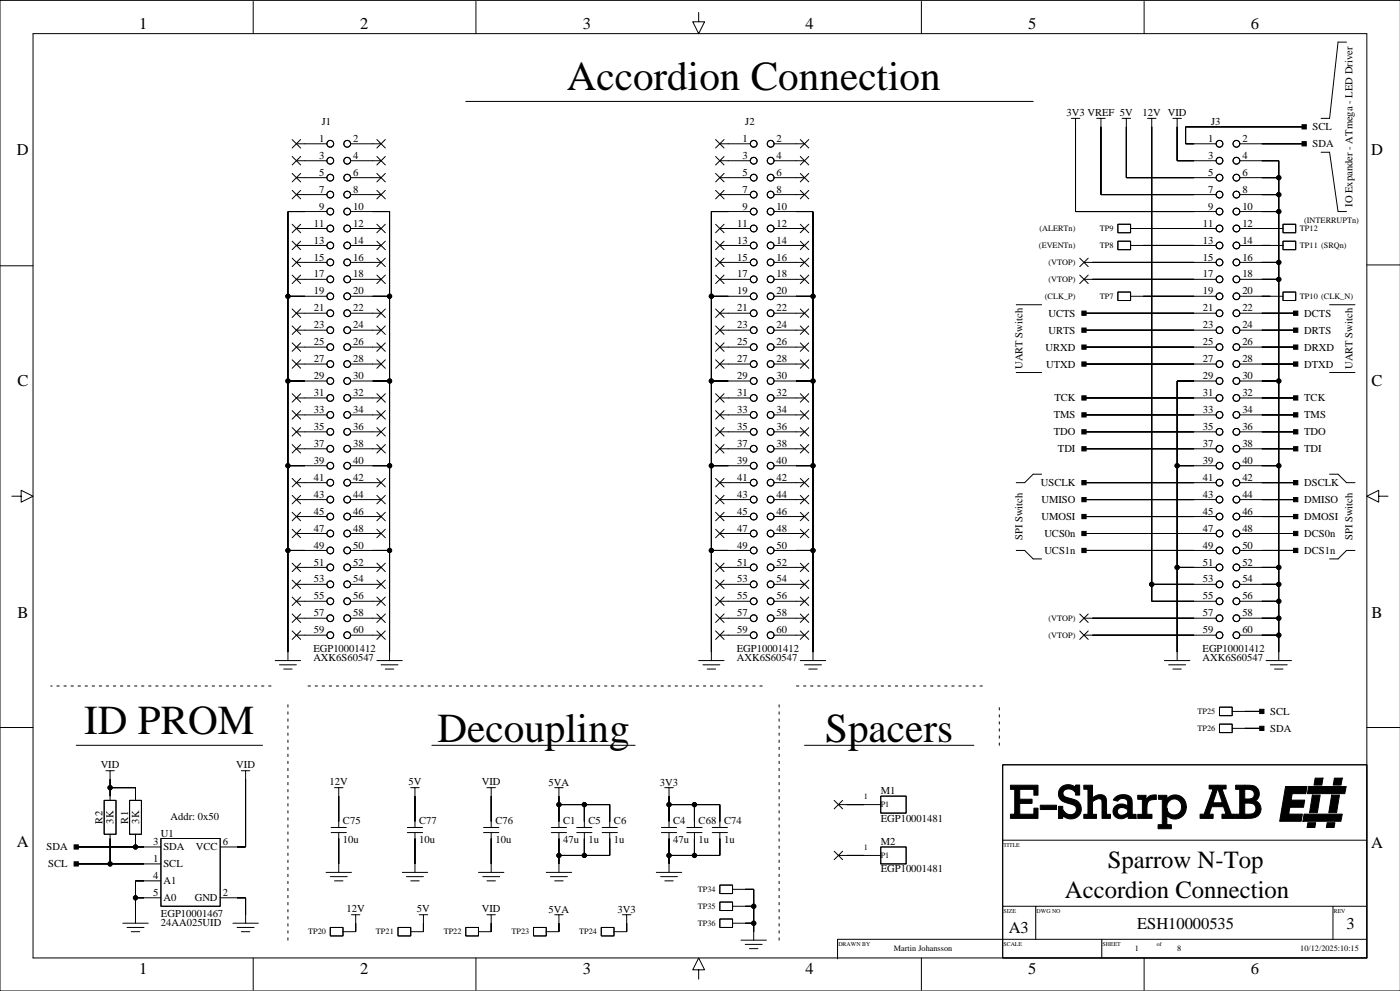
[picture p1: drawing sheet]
<svg xmlns="http://www.w3.org/2000/svg" width="420mm" height="297mm" viewBox="0 0 420 297" stroke-linecap="round" stroke-linejoin="round" font-family="sans-serif">
<defs><g id="words">
<g font-size="12.3">
<text x="169.9" y="26.9">Accordion Connection</text>
<text x="25.2" y="219.9">ID PROM</text>
<text x="131.2" y="222.4">Decoupling</text>
<text x="247.4" y="222.4">Spacers</text>
</g>
<g font-size="7.4">
<text x="332.2" y="260.2">Sparrow N-Top</text>
<text x="319.3" y="269">Accordion Connection</text>
</g>
<g font-size="4.9">
<text x="41.7" y="8.7">1</text>
<text x="108" y="8.7">2</text>
<text x="174.7" y="8.7">3</text>
<text x="241.5" y="8.7">4</text>
<text x="308.3" y="8.7">5</text>
<text x="375.1" y="8.7">6</text>
<text x="5.1" y="46.5">D</text>
<text x="411.1" y="46.5">D</text>
<text x="5.2" y="115.8">C</text>
<text x="411.3" y="115.8">C</text>
<text x="5.2" y="185.2">B</text>
<text x="411.3" y="185.2">B</text>
<text x="5.1" y="254">A</text>
<text x="411.1" y="254.2">A</text>
<text x="302.5" y="279.6">A3</text>
<text x="341" y="278.4">ESH10000535</text>
<text x="403.8" y="278.4">3</text>
<text x="41.7" y="291.8">1</text>
<text x="108" y="291.8">2</text>
<text x="174.7" y="291.8">3</text>
<text x="241.5" y="291.8">4</text>
<text x="308.3" y="291.8">5</text>
<text x="375.1" y="291.8">6</text>
</g>
<g font-size="3.2">
<text x="319.8" y="34.7">3V3 VREF 5V</text>
<text x="342.6" y="34.7">12V VID</text>
<text x="96.5" y="37.5">J1</text>
<text x="223.5" y="37.5">J2</text>
<text x="363.1" y="37.5">J3</text>
<text x="393.6" y="39.1">SCL</text>
<text x="95.7" y="47.6">3</text>
<text x="95.7" y="42.5">1</text>
<text x="105.9" y="42.5">2</text>
<text x="105.9" y="47.6">4</text>
<text x="222.6" y="47.6">3</text>
<text x="222.6" y="42.5">1</text>
<text x="232.9" y="47.6">4</text>
<text x="232.9" y="42.5">2</text>
<text x="362.3" y="42.5">1</text>
<text x="362.3" y="47.6">3</text>
<text x="372.5" y="47.6">4</text>
<text x="372.5" y="42.5">2</text>
<text x="393.6" y="44.1">SDA</text>
<text x="95.7" y="52.7">5</text>
<text x="105.9" y="52.7">6</text>
<text x="222.6" y="52.7">5</text>
<text x="232.9" y="52.7">6</text>
<text x="362.3" y="52.7">5</text>
<text x="372.5" y="52.7">6</text>
<text x="95.7" y="57.8">7</text>
<text x="105.9" y="57.8">8</text>
<text x="222.6" y="57.8">7</text>
<text x="232.9" y="57.8">8</text>
<text x="362.3" y="57.8">7</text>
<text x="372.5" y="57.8">8</text>
<text x="95.7" y="62.8">9</text>
<text x="105.9" y="62.8">10</text>
<text x="222.6" y="62.8">9</text>
<text x="232.9" y="62.8">10</text>
<text x="362.3" y="62.8">9</text>
<text x="372.5" y="62.8">10</text>
<text x="405.6" y="62" transform="rotate(-90 405.6 62)">IO Expander - ATmega - LED Driver</text>
<text x="94.1" y="67.9">11</text>
<text x="105.9" y="67.9">12</text>
<text x="221.1" y="67.9">11</text>
<text x="232.9" y="67.9">12</text>
<text x="360.7" y="67.9">11</text>
<text x="372.5" y="67.9">12</text>
<text x="94.1" y="73">13</text>
<text x="105.9" y="73">14</text>
<text x="221.1" y="73">13</text>
<text x="232.9" y="73">14</text>
<text x="360.7" y="73">13</text>
<text x="372.5" y="73">14</text>
<text x="94.1" y="83.2">17</text>
<text x="94.1" y="78.1">15</text>
<text x="105.9" y="78.1">16</text>
<text x="105.9" y="83.2">18</text>
<text x="221.1" y="83.2">17</text>
<text x="221.1" y="78.1">15</text>
<text x="232.9" y="83.2">18</text>
<text x="232.9" y="78.1">16</text>
<text x="360.7" y="83.2">17</text>
<text x="360.7" y="78.1">15</text>
<text x="372.5" y="78.1">16</text>
<text x="372.5" y="83.2">18</text>
<text x="94.1" y="88.2">19</text>
<text x="105.9" y="88.2">20</text>
<text x="221.1" y="88.2">19</text>
<text x="232.9" y="88.2">20</text>
<text x="360.7" y="88.2">19</text>
<text x="372.5" y="88.2">20</text>
<text x="94.1" y="93.3">21</text>
<text x="105.9" y="93.3">22</text>
<text x="221.1" y="93.3">21</text>
<text x="232.9" y="93.3">22</text>
<text x="314.4" y="94.9">UCTS</text>
<text x="360.7" y="93.3">21</text>
<text x="372.5" y="93.3">22</text>
<text x="391.1" y="94.9">DCTS</text>
<text x="94.1" y="98.4">23</text>
<text x="105.9" y="98.4">24</text>
<text x="221.1" y="98.4">23</text>
<text x="232.9" y="98.4">24</text>
<text x="314.4" y="100">URTS</text>
<text x="360.7" y="98.4">23</text>
<text x="372.5" y="98.4">24</text>
<text x="391.1" y="100">DRTS</text>
<text x="94.1" y="103.5">25</text>
<text x="105.9" y="103.5">26</text>
<text x="221.1" y="103.5">25</text>
<text x="232.9" y="103.5">26</text>
<text x="313.5" y="105.1">URXD</text>
<text x="360.7" y="103.5">25</text>
<text x="372.5" y="103.5">26</text>
<text x="391.1" y="105.1">DRXD</text>
<text x="94.1" y="113.6">29</text>
<text x="94.1" y="108.6">27</text>
<text x="105.9" y="113.6">30</text>
<text x="105.9" y="108.6">28</text>
<text x="221.1" y="113.6">29</text>
<text x="221.1" y="108.6">27</text>
<text x="232.9" y="113.6">30</text>
<text x="232.9" y="108.6">28</text>
<text x="306.6" y="110.6" transform="rotate(-90 306.6 110.6)">UART Switch</text>
<text x="313.7" y="110.2">UTXD</text>
<text x="360.7" y="108.6">27</text>
<text x="360.7" y="113.6">29</text>
<text x="372.5" y="108.6">28</text>
<text x="372.5" y="113.6">30</text>
<text x="391.1" y="110.2">DTXD</text>
<text x="405.6" y="110.6" transform="rotate(-90 405.6 110.6)">UART Switch</text>
<text x="94.1" y="118.7">31</text>
<text x="105.9" y="118.7">32</text>
<text x="221.1" y="118.7">31</text>
<text x="232.9" y="118.7">32</text>
<text x="360.7" y="118.7">31</text>
<text x="372.5" y="118.7">32</text>
<text x="94.1" y="123.8">33</text>
<text x="105.9" y="123.8">34</text>
<text x="221.1" y="123.8">33</text>
<text x="232.9" y="123.8">34</text>
<text x="316" y="125.4">TMS</text>
<text x="316.2" y="120.3">TCK</text>
<text x="360.7" y="123.8">33</text>
<text x="372.5" y="123.8">34</text>
<text x="391.1" y="120.3">TCK</text>
<text x="391.1" y="125.4">TMS</text>
<text x="94.1" y="128.9">35</text>
<text x="105.9" y="128.9">36</text>
<text x="221.1" y="128.9">35</text>
<text x="232.9" y="128.9">36</text>
<text x="316" y="130.5">TDO</text>
<text x="360.7" y="128.9">35</text>
<text x="372.5" y="128.9">36</text>
<text x="391.1" y="130.5">TDO</text>
<text x="94.1" y="134">37</text>
<text x="105.9" y="134">38</text>
<text x="221.1" y="134">37</text>
<text x="232.9" y="134">38</text>
<text x="317.2" y="135.6">TDI</text>
<text x="360.7" y="134">37</text>
<text x="372.5" y="134">38</text>
<text x="391.1" y="135.6">TDI</text>
<text x="94.1" y="139">39</text>
<text x="105.9" y="139">40</text>
<text x="221.1" y="139">39</text>
<text x="232.9" y="139">40</text>
<text x="360.7" y="139">39</text>
<text x="372.5" y="139">40</text>
<text x="94.1" y="149.2">43</text>
<text x="94.1" y="144.1">41</text>
<text x="105.9" y="144.1">42</text>
<text x="105.9" y="149.2">44</text>
<text x="221.1" y="144.1">41</text>
<text x="221.1" y="149.2">43</text>
<text x="232.9" y="144.1">42</text>
<text x="232.9" y="149.2">44</text>
<text x="312.1" y="145.7">USCLK</text>
<text x="360.7" y="149.2">43</text>
<text x="360.7" y="144.1">41</text>
<text x="372.5" y="149.2">44</text>
<text x="372.5" y="144.1">42</text>
<text x="391.1" y="145.7">DSCLK</text>
<text x="94.1" y="154.3">45</text>
<text x="105.9" y="154.3">46</text>
<text x="221.1" y="154.3">45</text>
<text x="232.9" y="154.3">46</text>
<text x="312.3" y="150.8">UMISO</text>
<text x="312.3" y="155.9">UMOSI</text>
<text x="360.7" y="154.3">45</text>
<text x="372.5" y="154.3">46</text>
<text x="391.1" y="150.8">DMISO</text>
<text x="391.1" y="155.9">DMOSI</text>
<text x="94.1" y="159.3">47</text>
<text x="105.9" y="159.3">48</text>
<text x="221.1" y="159.3">47</text>
<text x="232.9" y="159.3">48</text>
<text x="306.6" y="161.9" transform="rotate(-90 306.6 161.9)">SPI Switch</text>
<text x="313.2" y="161">UCS0n</text>
<text x="360.7" y="159.3">47</text>
<text x="372.5" y="159.3">48</text>
<text x="391.1" y="161">DCS0n</text>
<text x="405.6" y="161.9" transform="rotate(-90 405.6 161.9)">SPI Switch</text>
<text x="94.1" y="164.4">49</text>
<text x="105.9" y="164.4">50</text>
<text x="221.1" y="164.4">49</text>
<text x="232.9" y="164.4">50</text>
<text x="313.2" y="166">UCS1n</text>
<text x="360.7" y="164.4">49</text>
<text x="372.5" y="164.4">50</text>
<text x="391.1" y="166">DCS1n</text>
<text x="94.1" y="169.5">51</text>
<text x="105.9" y="169.5">52</text>
<text x="221.1" y="169.5">51</text>
<text x="232.9" y="169.5">52</text>
<text x="360.7" y="169.5">51</text>
<text x="372.5" y="169.5">52</text>
<text x="94.1" y="174.6">53</text>
<text x="94.1" y="179.7">55</text>
<text x="105.9" y="179.7">56</text>
<text x="105.9" y="174.6">54</text>
<text x="221.1" y="179.7">55</text>
<text x="221.1" y="174.6">53</text>
<text x="232.9" y="174.6">54</text>
<text x="232.9" y="179.7">56</text>
<text x="360.7" y="179.7">55</text>
<text x="360.7" y="174.6">53</text>
<text x="372.5" y="174.6">54</text>
<text x="372.5" y="179.7">56</text>
<text x="94.1" y="184.7">57</text>
<text x="105.9" y="184.7">58</text>
<text x="221.1" y="184.7">57</text>
<text x="232.9" y="184.7">58</text>
<text x="360.7" y="184.7">57</text>
<text x="372.5" y="184.7">58</text>
<text x="94.1" y="189.8">59</text>
<text x="105.9" y="189.8">60</text>
<text x="221.1" y="189.8">59</text>
<text x="232.9" y="189.8">60</text>
<text x="360.7" y="189.8">59</text>
<text x="372.5" y="189.8">60</text>
<text x="94" y="195.5">EGP10001412</text>
<text x="220.9" y="195.5">EGP10001412</text>
<text x="360.6" y="195.5">EGP10001412</text>
<text x="94" y="198">AXK6S60547</text>
<text x="220.9" y="198">AXK6S60547</text>
<text x="360.6" y="198">AXK6S60547</text>
<text x="380.9" y="214.3">SCL</text>
<text x="380.9" y="219.4">SDA</text>
<text x="30.2" y="230.2">VID</text>
<text x="70.8" y="230.2">VID</text>
<text x="98.8" y="235.3">12V</text>
<text x="122.5" y="235.3">5V</text>
<text x="144.5" y="235.3">VID</text>
<text x="164.5" y="235.5">5VA</text>
<text x="197.9" y="235.5">3V3</text>
<text x="264.1" y="238.1">M1</text>
<text x="51.1" y="245.7">Addr: 0x50</text>
<text x="30.8" y="246.8" transform="rotate(-90 30.8 246.8)">R2</text>
<text x="34.1" y="246.9" transform="rotate(-90 34.1 246.9)">3K</text>
<text x="38.4" y="246.8" transform="rotate(-90 38.4 246.8)">R1</text>
<text x="41.7" y="246.9" transform="rotate(-90 41.7 246.9)">3K</text>
<text x="48.2" y="250.8">U1</text>
<text x="102.8" y="247">C75</text>
<text x="125.7" y="247">C77</text>
<text x="148.6" y="247">C76</text>
<text x="168.9" y="247">C1</text>
<text x="176.5" y="247">C5</text>
<text x="184.1" y="247">C6</text>
<text x="201.9" y="247">C4</text>
<text x="209.5" y="247">C68</text>
<text x="217.1" y="247">C74</text>
<text x="264.1" y="246.3">EGP10001481</text>
<text x="14" y="254.9">SDA</text>
<text x="45.9" y="253.3">3</text>
<text x="49" y="254.9">SDA</text>
<text x="58.7" y="254.9">VCC</text>
<text x="66.8" y="253.3">6</text>
<text x="102.8" y="252.6">10u</text>
<text x="125.7" y="252.6">10u</text>
<text x="148.6" y="252.6">10u</text>
<text x="168.9" y="252.6">47u</text>
<text x="176.5" y="252.6">1u</text>
<text x="184.1" y="252.6">1u</text>
<text x="201.9" y="252.6">47u</text>
<text x="209.5" y="252.6">1u</text>
<text x="217.1" y="252.6">1u</text>
<text x="264.1" y="253.3">M2</text>
<text x="14.5" y="260">SCL</text>
<text x="45.9" y="263.5">4</text>
<text x="45.9" y="258.4">1</text>
<text x="49" y="260">SCL</text>
<text x="264.1" y="261.5">EGP10001481</text>
<text x="45.9" y="268.5">5</text>
<text x="49" y="265.1">A1</text>
<text x="66.8" y="268.5">2</text>
<text x="48.2" y="274.9">EGP10001467</text>
<text x="49" y="270.2">A0</text>
<text x="58.4" y="270.2">GND</text>
<text x="103.9" y="273.4">12V</text>
<text x="125" y="273.4">5V</text>
<text x="144.5" y="273.4">VID</text>
<text x="164.5" y="273.6">5VA</text>
<text x="185.2" y="273.6">3V3</text>
<text x="48.2" y="277.4">24AA025UID</text>
</g>
<g font-size="2.5">
<text x="311.7" y="69.3">(ALERTn)</text>
<text x="329.8" y="69.3">TP9</text>
<text x="389.8" y="69.3">TP12</text>
<text x="391.1" y="66.8">(INTERRUPTn)</text>
<text x="311.5" y="74.4">(EVENTn)</text>
<text x="329.8" y="74.4">TP8</text>
<text x="389.8" y="74.4">TP11 (SRQn)</text>
<text x="314.4" y="79.5">(VTOP)</text>
<text x="313.3" y="89.6">(CLK_P)</text>
<text x="314.4" y="84.5">(VTOP)</text>
<text x="329.8" y="89.6">TP7</text>
<text x="389.8" y="89.6">TP10 (CLK_N)</text>
<text x="314.4" y="186.1">(VTOP)</text>
<text x="314.4" y="191.2">(VTOP)</text>
<text x="359.1" y="214.1">TP25</text>
<text x="359.1" y="219.1">TP26</text>
<text x="259" y="239.4">1</text>
<text x="264.1" y="242">P1</text>
<text x="259" y="254.7">1</text>
<text x="264.1" y="257.2">P1</text>
<text x="209.2" y="267.4">TP34</text>
<text x="209.2" y="272.5">TP35</text>
<text x="92.4" y="280.1">TP20</text>
<text x="112.7" y="280.1">TP21</text>
<text x="133" y="280.1">TP22</text>
<text x="153.4" y="280.1">TP23</text>
<text x="173.7" y="280.1">TP24</text>
<text x="209.2" y="277.5">TP36</text>
<text x="268.1" y="285.2">Martin Johansson</text>
<text x="340.3" y="285.2">1</text>
<text x="353" y="285.2">8</text>
<text x="389.9" y="285.2">10/12/2025:10:15</text>
</g>
<g font-size="1.8">
<text x="300.9" y="253.8">TITLE</text>
<text x="300.9" y="273.6">SIZE</text>
<text x="310.8" y="273.6">DWG NO</text>
<text x="400" y="273.6">REV</text>
<text x="251.4" y="283.5">DRAWN BY</text>
<text x="300.9" y="283.5">SCALE</text>
<text x="330.6" y="283.5">SHEET</text>
<text x="346.9" y="283.7">of</text>
</g>
</g></defs>
<g fill="none" stroke="#000" stroke-width=".3">
<path d="M9.9 10.1h400v277h-400zM75.9 .4v9.7M142.7 .4v9.7M209.5 3.7v2.8h1.8l-1.8 3.6-1.8-3.6h1.8M276.3 .4v9.7M343.1 .4v9.7M403.8 12.6h-2.6l-2.5 22.9h-2.6M419.9 .1h-419.9v296.9h419.9M139.7 30.4h170.1M321.2 35.5h1.3v27.9h42.2M322.5 38h.1M322.5 35.5h1.3"/>
<path d="M328.9 35.5h1.2v22.8h34.6M330.1 38h.1M330.1 35.5h1.3M336.5 35.5h1.2v17.8h27M337.7 38h.1M337.7 35.5h1.3M344.1 35.5h1.3v144.7h19.3M345.4 38h.1M345.4 35.5h1.2M351.7 35.5h1.3v12.7h11.7M353 38h.1M353 35.5h1.2"/>
<path d="M391.1 38h-35.6v5.1h9.2M87.6 52l2.5 2.5M87.6 57.1l2.5 2.5M87.6 41.8l2.5 2.6M87.6 46.9l2.5 2.5M88.9 43.1h9.1M88.9 48.2h9.1M88.9 53.3h9.1M88.9 58.3h9.1M90.1 52l-2.5 2.5M90.1 57.1l-2.5 2.5M90.1 41.8l-2.5 2.6"/>
<path d="M90.1 46.9l-2.5 2.5M91.4 53.3h.1M91.4 58.3h.1M91.4 43.1h.1M91.4 48.2h.1M105.1 43.1h9.2M105.1 48.2h9.2M105.1 53.3h9.2M105.1 58.3h9.2M111.7 43.1h.1M111.7 48.2h.1M111.7 53.3h.1"/>
<path d="M111.7 58.3h.1M113 41.8l2.5 2.6M113 46.9l2.5 2.5M113 52l2.5 2.5M113 57.1l2.5 2.5M115.5 41.8l-2.5 2.6M115.5 46.9l-2.5 2.5M115.5 52l-2.5 2.5M115.5 57.1l-2.5 2.5M214.6 46.9l2.5 2.5M214.6 52l2.5 2.5M214.6 57.1l2.5 2.5"/>
<path d="M214.6 41.8l2.5 2.6M215.9 43.1h9.1M215.9 48.2h9.1M215.9 53.3h9.1M215.9 58.3h9.1M217.1 46.9l-2.5 2.5M217.1 52l-2.5 2.5M217.1 57.1l-2.5 2.5M217.1 41.8l-2.5 2.6M218.4 48.2h.1M218.4 58.3h.1M218.4 53.3h.1"/>
<path d="M218.4 43.1h.1M232.1 43.1h9.1M232.1 48.2h9.1M232.1 53.3h9.1M232.1 58.3h9.1M238.7 53.3h.1M238.7 43.1h.1M238.7 48.2h.1M238.7 58.3h.1M240 41.8l2.5 2.6M240 46.9l2.5 2.5M240 52l2.5 2.5"/>
<path d="M240 57.1l2.5 2.5M242.5 57.1l-2.5 2.5M242.5 41.8l-2.5 2.6M242.5 46.9l-2.5 2.5M242.5 52l-2.5 2.5M371.8 43.1h19.3M371.8 48.2h11.7v149.8M371.8 53.3h11.7M371.8 58.3h11.7M396.1 45.6h2.6l2.5 17.8h2.6M0 79.7h9.9M87.6 67.2l2.5 2.6"/>
<path d="M87.6 72.3l2.5 2.5M87.6 77.4l2.5 2.5M88.9 68.5h9.1M88.9 73.6h9.1M88.9 78.6h9.1M90.1 67.2l-2.5 2.6M90.1 72.3l-2.5 2.5M90.1 77.4l-2.5 2.5M91.4 68.5h.1M91.4 73.6h.1M91.4 78.6h.1M98 63.4h-11.7v134.6"/>
<path d="M105.1 63.4h11.7v134.6M105.1 68.5h9.2M105.1 73.6h9.2M105.1 78.6h9.2M111.7 68.5h.1M111.7 73.6h.1M111.7 78.6h.1M113 67.2l2.5 2.6M113 72.3l2.5 2.5M113 77.4l2.5 2.5M115.5 67.2l-2.5 2.6M115.5 72.3l-2.5 2.5"/>
<path d="M115.5 77.4l-2.5 2.5M214.6 67.2l2.5 2.6M214.6 72.3l2.5 2.5M214.6 77.4l2.5 2.5M215.9 68.5h9.1M215.9 73.6h9.1M215.9 78.6h9.1M217.1 67.2l-2.5 2.6M217.1 72.3l-2.5 2.5M217.1 77.4l-2.5 2.5M218.4 78.6h.1M218.4 73.6h.1"/>
<path d="M218.4 68.5h.1M225 63.4h-11.7v134.6M232.1 63.4h11.7v134.6M232.1 68.5h9.1M232.1 73.6h9.1M232.1 78.6h9.1M238.7 68.5h.1M238.7 73.6h.1M238.7 78.6h.1M240 67.2l2.5 2.6M240 72.3l2.5 2.5M240 77.4l2.5 2.5"/>
<path d="M242.5 67.2l-2.5 2.6M242.5 72.3l-2.5 2.5M242.5 77.4l-2.5 2.5M323.8 77.4l2.5 2.5M325 78.6h39.7M326.3 77.4l-2.5 2.5M335.2 72.3h3.8v2.5h-3.8zM335.2 67.2h3.8v2.6h-3.8zM339 68.5h25.7M339 73.6h25.7M371.8 63.4h11.7M371.8 68.5h12.9"/>
<path d="M371.8 73.6h12.9M371.8 78.6h11.7M384.7 72.3h3.8v2.5h-3.8zM384.7 67.2h3.8v2.6h-3.8zM409.9 79.4h9.9M86.3 88.8h11.7M87.6 82.5l2.5 2.5M87.6 92.6l2.5 2.6M87.6 97.7l2.5 2.5M88.9 83.7h9.1M88.9 93.9h9.1M88.9 99h9.1"/>
<path d="M90.1 82.5l-2.5 2.5M90.1 92.6l-2.5 2.6M90.1 97.7l-2.5 2.5M91.4 83.7h.1M91.4 93.9h.1M91.4 99h.1M105.1 83.7h9.2M105.1 88.8h11.7M105.1 93.9h9.2M105.1 99h9.2M111.7 83.7h.1M111.7 93.9h.1"/>
<path d="M111.7 99h.1M113 82.5l2.5 2.5M113 92.6l2.5 2.6M113 97.7l2.5 2.5M115.5 97.7l-2.5 2.5M115.5 82.5l-2.5 2.5M115.5 92.6l-2.5 2.6M213.3 88.8h11.7M214.6 92.6l2.5 2.6M214.6 97.7l2.5 2.5M214.6 82.5l2.5 2.5M215.9 83.7h9.1"/>
<path d="M215.9 93.9h9.1M215.9 99h9.1M217.1 92.6l-2.5 2.6M217.1 97.7l-2.5 2.5M217.1 82.5l-2.5 2.5M218.4 83.7h.1M218.4 93.9h.1M218.4 99h.1M232.1 83.7h9.1M232.1 88.8h11.7M232.1 93.9h9.1M232.1 99h9.1"/>
<path d="M238.7 93.9h.1M238.7 99h.1M238.7 83.7h.1M240 92.6l2.5 2.6M240 97.7l2.5 2.5M240 82.5l2.5 2.5M242.5 92.6l-2.5 2.6M242.5 97.7l-2.5 2.5M242.5 82.5l-2.5 2.5M304.7 91.3h7.6M323.8 82.5l2.5 2.5M325 83.7h39.7"/>
<path d="M325 93.9h39.7M325 99h39.7M326.3 82.5l-2.5 2.5M335.2 87.5h3.8v2.6h-3.8zM339 88.8h25.7M371.8 83.7h11.7M371.8 88.8h12.9M371.8 93.9h16.7M371.8 99h16.7M384.7 87.5h3.8v2.6h-3.8zM398.7 91.3h7.6M86.3 114.2h11.7"/>
<path d="M87.6 102.8l2.5 2.5M87.6 107.9l2.5 2.5M87.6 118l2.5 2.5M88.9 104h9.1M88.9 109.1h9.1M88.9 119.3h9.1M90.1 102.8l-2.5 2.5M90.1 107.9l-2.5 2.5M90.1 118l-2.5 2.5M91.4 104h.1M91.4 109.1h.1M91.4 119.3h.1"/>
<path d="M105.1 104h9.2M105.1 109.1h9.2M105.1 114.2h11.7M105.1 119.3h9.2M111.7 104h.1M111.7 109.1h.1M111.7 119.3h.1M113 102.8l2.5 2.5M113 107.9l2.5 2.5M113 118l2.5 2.5M115.5 102.8l-2.5 2.5M115.5 118l-2.5 2.5"/>
<path d="M115.5 107.9l-2.5 2.5M213.3 114.2h11.7M214.6 118l2.5 2.5M214.6 107.9l2.5 2.5M214.6 102.8l2.5 2.5M215.9 104h9.1M215.9 109.1h9.1M215.9 119.3h9.1M217.1 118l-2.5 2.5M217.1 107.9l-2.5 2.5M217.1 102.8l-2.5 2.5M218.4 104h.1"/>
<path d="M218.4 109.1h.1M218.4 119.3h.1M232.1 104h9.1M232.1 109.1h9.1M232.1 114.2h11.7M232.1 119.3h9.1M238.7 104h.1M238.7 109.1h.1M238.7 119.3h.1M240 118l2.5 2.5M240 107.9l2.5 2.5M240 102.8l2.5 2.5"/>
<path d="M242.5 118l-2.5 2.5M242.5 107.9l-2.5 2.5M242.5 102.8l-2.5 2.5M304.7 111.7h7.6M325 104h39.7M325 109.1h39.7M325 119.3h39.7M364.7 114.2h-11.7v83.8M371.8 104h16.7M371.8 109.1h16.7M371.8 114.2h11.7M371.8 119.3h16.7"/>
<path d="M398.7 111.7h7.6M86.3 139.6h11.7M87.6 123.1l2.5 2.5M87.6 128.2l2.5 2.5M87.6 133.2l2.5 2.6M88.9 124.4h9.1M88.9 129.4h9.1M88.9 134.5h9.1M90.1 123.1l-2.5 2.5M90.1 128.2l-2.5 2.5M90.1 133.2l-2.5 2.6M91.4 124.4h.1"/>
<path d="M91.4 129.4h.1M91.4 134.5h.1M105.1 124.4h9.2M105.1 129.4h9.2M105.1 134.5h9.2M105.1 139.6h11.7M111.7 124.4h.1M111.7 129.4h.1M111.7 134.5h.1M113 123.1l2.5 2.5M113 128.2l2.5 2.5M113 133.2l2.5 2.6"/>
<path d="M115.5 123.1l-2.5 2.5M115.5 128.2l-2.5 2.5M115.5 133.2l-2.5 2.6M213.3 139.6h11.7M214.6 133.2l2.5 2.6M214.6 128.2l2.5 2.5M214.6 123.1l2.5 2.5M215.9 124.4h9.1M215.9 129.4h9.1M215.9 134.5h9.1M217.1 133.2l-2.5 2.6M217.1 128.2l-2.5 2.5"/>
<path d="M217.1 123.1l-2.5 2.5M218.4 124.4h.1M218.4 129.4h.1M218.4 134.5h.1M232.1 124.4h9.1M232.1 129.4h9.1M232.1 134.5h9.1M232.1 139.6h11.7M238.7 124.4h.1M238.7 129.4h.1M238.7 134.5h.1M240 123.1l2.5 2.5"/>
<path d="M240 133.2l2.5 2.6M240 128.2l2.5 2.5M242.5 123.1l-2.5 2.5M242.5 128.2l-2.5 2.5M242.5 133.2l-2.5 2.6M325 124.4h39.7M325 129.4h39.7M325 134.5h39.7M353 139.6h11.7M371.8 124.4h16.7M371.8 129.4h16.7M371.8 134.5h16.7"/>
<path d="M371.8 139.6h11.7M3.6 148.7h2.7v-1.7l3.6 1.7-3.6 1.8v-1.8M87.6 143.4l2.5 2.5M87.6 148.5l2.5 2.5M87.6 153.6l2.5 2.5M87.6 158.6l2.5 2.6M88.9 144.7h9.1M88.9 149.8h9.1M88.9 154.8h9.1M88.9 159.9h9.1M90.1 143.4l-2.5 2.5M90.1 148.5l-2.5 2.5"/>
<path d="M90.1 153.6l-2.5 2.5M90.1 158.6l-2.5 2.6M91.4 144.7h.1M91.4 149.8h.1M91.4 154.8h.1M91.4 159.9h.1M105.1 144.7h9.2M105.1 149.8h9.2M105.1 154.8h9.2M105.1 159.9h9.2M111.7 144.7h.1M111.7 149.8h.1"/>
<path d="M111.7 159.9h.1M111.7 154.8h.1M113 143.4l2.5 2.5M113 148.5l2.5 2.5M113 158.6l2.5 2.6M113 153.6l2.5 2.5M115.5 148.5l-2.5 2.5M115.5 153.6l-2.5 2.5M115.5 158.6l-2.5 2.6M115.5 143.4l-2.5 2.5M214.6 148.5l2.5 2.5M214.6 158.6l2.5 2.6"/>
<path d="M214.6 153.6l2.5 2.5M214.6 143.4l2.5 2.5M215.9 144.7h9.1M215.9 149.8h9.1M215.9 154.8h9.1M215.9 159.9h9.1M217.1 143.4l-2.5 2.5M217.1 148.5l-2.5 2.5M217.1 158.6l-2.5 2.6M217.1 153.6l-2.5 2.5M218.4 144.7h.1M218.4 149.8h.1"/>
<path d="M218.4 154.8h.1M218.4 159.9h.1M232.1 144.7h9.1M232.1 149.8h9.1M232.1 154.8h9.1M232.1 159.9h9.1M238.7 144.7h.1M238.7 149.8h.1M238.7 154.8h.1M238.7 159.9h.1M240 148.5l2.5 2.5M240 143.4l2.5 2.5"/>
<path d="M240 153.6l2.5 2.5M240 158.6l2.5 2.6M242.5 148.5l-2.5 2.5M242.5 153.6l-2.5 2.5M242.5 143.4l-2.5 2.5M242.5 158.6l-2.5 2.6M312.3 142.1h-2.5l-2.5 2.6h-2.6M325 144.7h39.7M325 149.8h39.7M325 154.8h39.7M325 159.9h39.7M371.8 144.7h16.7"/>
<path d="M371.8 149.8h16.7M371.8 154.8h16.7M371.8 159.9h16.7M398.7 142.1h2.5l2.6 2.6h2.5M413.4 148.7v-1.7l-3.5 1.7 3.5 1.8v-1.8h2.8M86.3 165h11.7M87.6 173.9l2.5 2.5M87.6 179l2.5 2.5M87.6 168.8l2.5 2.5M88.9 170.1h9.1M88.9 175.1h9.1M90.1 173.9l-2.5 2.5"/>
<path d="M90.1 179l-2.5 2.5M90.1 168.8l-2.5 2.5M91.4 175.1h.1M91.4 170.1h.1M105.1 165h11.7M105.1 170.1h9.2M105.1 175.1h9.2M111.7 170.1h.1M111.7 175.1h.1M113 168.8l2.5 2.5M113 173.9l2.5 2.5M113 179l2.5 2.5"/>
<path d="M115.5 168.8l-2.5 2.5M115.5 173.9l-2.5 2.5M115.5 179l-2.5 2.5M213.3 165h11.7M214.6 179l2.5 2.5M214.6 173.9l2.5 2.5M214.6 168.8l2.5 2.5M215.9 170.1h9.1M215.9 175.1h9.1M217.1 173.9l-2.5 2.5M217.1 179l-2.5 2.5M217.1 168.8l-2.5 2.5"/>
<path d="M218.4 175.1h.1M218.4 170.1h.1M232.1 165h11.7M232.1 170.1h9.1M232.1 175.1h9.1M238.7 170.1h.1M238.7 175.1h.1M240 168.8l2.5 2.5M240 179l2.5 2.5M240 173.9l2.5 2.5M242.5 168.8l-2.5 2.5M242.5 179l-2.5 2.5"/>
<path d="M242.5 173.9l-2.5 2.5M304.7 165h2.6l2.5 2.5h2.5M325 165h39.7M345.4 175.1h19.3M353 170.1h11.7M371.8 165h16.7M371.8 170.1h11.7M371.8 175.1h11.7M406.3 165h-2.5l-2.6 2.5h-2.5M82.5 198h7.6M83.8 199.3h5.1M87.6 184l2.5 2.6"/>
<path d="M87.6 189.1l2.5 2.6M88.9 180.2h9.1M88.9 185.3h9.1M88.9 190.4h9.1M90.1 184l-2.5 2.6M90.1 189.1l-2.5 2.6M91.4 180.2h.1M91.4 185.3h.1M91.4 190.4h.1M105.1 180.2h9.2M105.1 185.3h9.2M105.1 190.4h9.2"/>
<path d="M111.7 190.4h.1M111.7 185.3h.1M111.7 180.2h.1M113 198h7.6M113 189.1l2.5 2.6M113 184l2.5 2.6M114.3 199.3h5.1M115.5 184l-2.5 2.6M115.5 189.1l-2.5 2.6M209.5 198h7.6M210.8 199.3h5.1M214.6 189.1l2.5 2.6"/>
<path d="M214.6 184l2.5 2.6M215.9 180.2h9.1M215.9 185.3h9.1M215.9 190.4h9.1M217.1 189.1l-2.5 2.6M217.1 184l-2.5 2.6M218.4 190.4h.1M218.4 180.2h.1M218.4 185.3h.1M232.1 180.2h9.1M232.1 185.3h9.1M232.1 190.4h9.1"/>
<path d="M238.7 180.2h.1M238.7 185.3h.1M238.7 190.4h.1M240 198h7.6M240 184l2.5 2.6M240 189.1l2.5 2.6M241.2 199.3h5.1M242.5 184l-2.5 2.6M242.5 189.1l-2.5 2.6M323.8 184l2.5 2.6M323.8 189.1l2.5 2.6M325 185.3h39.7"/>
<path d="M325 190.4h39.7M326.3 184l-2.5 2.6M326.3 189.1l-2.5 2.6M349.2 198h7.6M350.4 199.3h5.1M371.8 180.2h11.7M371.8 185.3h11.7M371.8 190.4h11.7M379.6 198h7.7M380.9 199.3h5.1M0 218.1h9.9M85.1 200.5h2.5"/>
<path d="M115.5 200.5h2.6M212 200.5h2.6M242.5 200.5h2.6M351.7 200.5h2.5M365.7 212h3.8v2.5h-3.8zM365.7 217h3.8v2.6h-3.8zM369.5 213.2h8.9M369.5 218.3h8.9M382.2 200.5h2.5M409.9 218.1h9.9M22.9 223.4h55.8M31.2 239.9h3.6v10.2h-3.6z"/>
<path d="M31.7 231h1.3v8.9M33 233.6h.1M33 236.1h7.6v3.8M33 231h1.3M38.9 239.9h3.5v10.2h-3.5zM72.4 231h1.2v22.9h-7.6M73.6 233.6h.1M73.6 231h1.3M100.3 236.1h1.3v11.9M101.6 238.6h.1M101.6 236.1h1.2M123.2 236.1h1.2v11.9"/>
<path d="M124.4 238.6h.1M124.4 236.1h1.3M129.5 223.4h61M146 236.1h1.3v11.9M147.3 238.6h.1M147.3 236.1h1.3M166.3 236.1h1.3v11.9M167.6 238.6h.1M167.6 236.1h1.3M199.3 236.1h1.3v11.9M200.6 238.6h.1M200.6 236.1h1.3"/>
<path d="M241.2 223.4h50.8M250.1 239.9l2.6 2.5M252.7 239.9l-2.6 2.5M264.1 238.6h7.6v5.1h-7.6zM300.7 229.2h109.2v57.9h-109.2zM22.9 258.9h25.3M22.9 253.9h25.3M33 250.1v8.8M40.6 250.1v3.8M48.2 251.3h17.8v20.3h-17.8zM99.3 248h4.6M99.3 249.6h4.6"/>
<path d="M101.6 249.6v11.9M122.1 248h4.6M122.1 249.6h4.6M124.4 249.6v11.9M145 248h4.6M145 249.6h4.6M147.3 249.6v11.9M165.3 248h4.6M165.3 249.6h4.6M167.6 249.6v11.9M167.6 241.2h15.2v6.8M172.9 248h4.6"/>
<path d="M172.9 249.6h4.6M175.2 241.2v6.8M175.2 249.6v6.8M180.6 248h4.5M180.6 249.6h4.5M182.8 249.6v6.8h-15.2M198.3 248h4.6M198.3 249.6h4.6M200.6 241.2h15.3v6.8M200.6 249.6v11.9M205.9 248h4.6M205.9 249.6h4.6"/>
<path d="M208.2 241.2v6.8M208.2 249.6v6.8M213.6 248h4.5M213.6 249.6h4.5M215.9 249.6v6.8h-15.3M250.1 255.1l2.6 2.6M251.4 256.4h12.7M251.4 241.2h12.7M252.7 255.1l-2.6 2.6M264.1 253.9h7.6v5h-7.6zM300.7 251.8h108.9M36.8 276.7h7.6"/>
<path d="M38.1 278h5.1M39.4 279.3h2.5M40.6 269.1h7.6M48.2 264h-7.6v12.7M66 269.1h7.6v7.6M69.8 276.7h7.7M71.1 278h5.1M72.4 279.3h2.5M97.8 261.5h7.6M99 278h3.8v2.5h-3.8zM99 262.8h5.1M100.3 264h2.5"/>
<path d="M105.4 274.2h1.3v5.1h-3.9M106.7 276.7h.1M106.7 274.2h1.2M119.4 278h3.8v2.5h-3.8zM120.6 261.5h7.6M121.9 262.8h5.1M123.2 264h2.5M125.7 274.2h1.3v5.1h-3.8M127 276.7h.1M127 274.2h1.2M139.7 278h3.8v2.5h-3.8zM143.5 261.5h7.6"/>
<path d="M144.7 262.8h5.1M146 274.2h1.3v5.1h-3.8M146 264h2.6M147.3 276.7h.1M147.3 274.2h1.3M160 278h3.8v2.5h-3.8zM163.8 261.5h7.6M165.1 262.8h5M166.3 274.2h1.3v5.1h-3.8M166.3 264h2.6M167.6 276.7h.1M167.6 274.2h1.3"/>
<path d="M180.3 278h3.8v2.5h-3.8zM186.6 274.2h1.3v5.1h-3.8M187.9 276.7h.1M187.9 274.2h1.3M196.8 261.5h7.6M198.1 262.8h5.1M199.3 264h2.6M215.9 265.3h3.8v2.5h-3.8zM215.9 270.4h3.8v2.5h-3.8zM215.9 275.5h3.8v2.5h-3.8zM219.7 276.7h6.3M219.7 271.6h6.3"/>
<path d="M219.7 266.6h6.3v15.2M300.7 271.6h108.9M310.6 271.6v9.9M399.7 271.6v9.9M75.9 287.1v9.7M142.7 287.1v9.7M209.5 290.7h1.8l-1.8-3.6-1.8 3.6h1.8v2.8M222.2 281.8h7.6M223.5 283.1h5M224.7 284.3h2.6M276.3 287.1v9.7M330.4 281.5v5.6"/>
<path d="M343.1 287.1v9.7M409.6 281.5h-158.5v5.9"/>
<circle cx="99" cy="48.2" r="1.02"/>
<circle cx="99" cy="53.3" r="1.02"/>
<circle cx="99" cy="58.3" r="1.02"/>
<circle cx="99" cy="43.1" r="1.02"/>
<circle cx="104.1" cy="48.2" r="1.02"/>
<circle cx="104.1" cy="58.3" r="1.02"/>
<circle cx="104.1" cy="53.3" r="1.02"/>
<circle cx="104.1" cy="43.1" r="1.02"/>
<circle cx="226" cy="48.2" r="1.02"/>
<circle cx="226" cy="53.3" r="1.02"/>
<circle cx="226" cy="58.3" r="1.02"/>
<circle cx="226" cy="43.1" r="1.02"/>
<circle cx="231.1" cy="48.2" r="1.02"/>
<circle cx="231.1" cy="53.3" r="1.02"/>
<circle cx="231.1" cy="58.3" r="1.02"/>
<circle cx="231.1" cy="43.1" r="1.02"/>
<circle cx="365.7" cy="48.2" r="1.02"/>
<circle cx="365.7" cy="58.3" r="1.02"/>
<circle cx="365.7" cy="53.3" r="1.02"/>
<circle cx="365.7" cy="43.1" r="1.02"/>
<circle cx="370.8" cy="48.2" r="1.02"/>
<circle cx="370.8" cy="58.3" r="1.02"/>
<circle cx="370.8" cy="53.3" r="1.02"/>
<circle cx="370.8" cy="43.1" r="1.02"/>
<circle cx="383.5" cy="53.3" r=".63"/>
<circle cx="383.5" cy="58.3" r=".63"/>
<circle cx="99" cy="68.5" r="1.02"/>
<circle cx="99" cy="73.6" r="1.02"/>
<circle cx="99" cy="63.4" r="1.02"/>
<circle cx="99" cy="78.6" r="1.02"/>
<circle cx="104.1" cy="63.4" r="1.02"/>
<circle cx="104.1" cy="68.5" r="1.02"/>
<circle cx="104.1" cy="73.6" r="1.02"/>
<circle cx="104.1" cy="78.6" r="1.02"/>
<circle cx="226" cy="68.5" r="1.02"/>
<circle cx="226" cy="73.6" r="1.02"/>
<circle cx="226" cy="63.4" r="1.02"/>
<circle cx="226" cy="78.6" r="1.02"/>
<circle cx="231.1" cy="68.5" r="1.02"/>
<circle cx="231.1" cy="73.6" r="1.02"/>
<circle cx="231.1" cy="63.4" r="1.02"/>
<circle cx="231.1" cy="78.6" r="1.02"/>
<circle cx="365.7" cy="63.4" r="1.02"/>
<circle cx="365.7" cy="68.5" r="1.02"/>
<circle cx="365.7" cy="73.6" r="1.02"/>
<circle cx="365.7" cy="78.6" r="1.02"/>
<circle cx="370.8" cy="63.4" r="1.02"/>
<circle cx="370.8" cy="68.5" r="1.02"/>
<circle cx="370.8" cy="73.6" r="1.02"/>
<circle cx="370.8" cy="78.6" r="1.02"/>
<circle cx="383.5" cy="78.6" r=".63"/>
<circle cx="383.5" cy="63.4" r=".63"/>
<circle cx="86.3" cy="88.8" r=".63"/>
<circle cx="99" cy="83.7" r="1.02"/>
<circle cx="99" cy="88.8" r="1.02"/>
<circle cx="99" cy="93.9" r="1.02"/>
<circle cx="99" cy="99" r="1.02"/>
<circle cx="104.1" cy="83.7" r="1.02"/>
<circle cx="104.1" cy="88.8" r="1.02"/>
<circle cx="104.1" cy="93.9" r="1.02"/>
<circle cx="104.1" cy="99" r="1.02"/>
<circle cx="116.8" cy="88.8" r=".63"/>
<circle cx="213.3" cy="88.8" r=".63"/>
<circle cx="226" cy="83.7" r="1.02"/>
<circle cx="226" cy="88.8" r="1.02"/>
<circle cx="226" cy="93.9" r="1.02"/>
<circle cx="226" cy="99" r="1.02"/>
<circle cx="231.1" cy="83.7" r="1.02"/>
<circle cx="231.1" cy="88.8" r="1.02"/>
<circle cx="231.1" cy="93.9" r="1.02"/>
<circle cx="231.1" cy="99" r="1.02"/>
<circle cx="243.8" cy="88.8" r=".63"/>
<circle cx="365.7" cy="99" r="1.02"/>
<circle cx="365.7" cy="83.7" r="1.02"/>
<circle cx="365.7" cy="88.8" r="1.02"/>
<circle cx="365.7" cy="93.9" r="1.02"/>
<circle cx="370.8" cy="83.7" r="1.02"/>
<circle cx="370.8" cy="99" r="1.02"/>
<circle cx="370.8" cy="88.8" r="1.02"/>
<circle cx="370.8" cy="93.9" r="1.02"/>
<circle cx="383.5" cy="83.7" r=".63"/>
<circle cx="86.3" cy="114.2" r=".63"/>
<circle cx="99" cy="119.3" r="1.02"/>
<circle cx="99" cy="104" r="1.02"/>
<circle cx="99" cy="109.1" r="1.02"/>
<circle cx="99" cy="114.2" r="1.02"/>
<circle cx="104.1" cy="119.3" r="1.02"/>
<circle cx="104.1" cy="104" r="1.02"/>
<circle cx="104.1" cy="109.1" r="1.02"/>
<circle cx="104.1" cy="114.2" r="1.02"/>
<circle cx="116.8" cy="114.2" r=".63"/>
<circle cx="213.3" cy="114.2" r=".63"/>
<circle cx="226" cy="119.3" r="1.02"/>
<circle cx="226" cy="104" r="1.02"/>
<circle cx="226" cy="109.1" r="1.02"/>
<circle cx="226" cy="114.2" r="1.02"/>
<circle cx="231.1" cy="119.3" r="1.02"/>
<circle cx="231.1" cy="104" r="1.02"/>
<circle cx="231.1" cy="109.1" r="1.02"/>
<circle cx="231.1" cy="114.2" r="1.02"/>
<circle cx="243.8" cy="114.2" r=".63"/>
<circle cx="365.7" cy="119.3" r="1.02"/>
<circle cx="365.7" cy="104" r="1.02"/>
<circle cx="365.7" cy="109.1" r="1.02"/>
<circle cx="365.7" cy="114.2" r="1.02"/>
<circle cx="370.8" cy="119.3" r="1.02"/>
<circle cx="370.8" cy="104" r="1.02"/>
<circle cx="370.8" cy="109.1" r="1.02"/>
<circle cx="370.8" cy="114.2" r="1.02"/>
<circle cx="383.5" cy="114.2" r=".63"/>
<circle cx="86.3" cy="139.6" r=".63"/>
<circle cx="99" cy="124.4" r="1.02"/>
<circle cx="99" cy="139.6" r="1.02"/>
<circle cx="99" cy="129.4" r="1.02"/>
<circle cx="99" cy="134.5" r="1.02"/>
<circle cx="104.1" cy="124.4" r="1.02"/>
<circle cx="104.1" cy="139.6" r="1.02"/>
<circle cx="104.1" cy="129.4" r="1.02"/>
<circle cx="104.1" cy="134.5" r="1.02"/>
<circle cx="116.8" cy="139.6" r=".63"/>
<circle cx="213.3" cy="139.6" r=".63"/>
<circle cx="226" cy="124.4" r="1.02"/>
<circle cx="226" cy="139.6" r="1.02"/>
<circle cx="226" cy="129.4" r="1.02"/>
<circle cx="226" cy="134.5" r="1.02"/>
<circle cx="231.1" cy="124.4" r="1.02"/>
<circle cx="231.1" cy="139.6" r="1.02"/>
<circle cx="231.1" cy="129.4" r="1.02"/>
<circle cx="231.1" cy="134.5" r="1.02"/>
<circle cx="243.8" cy="139.6" r=".63"/>
<circle cx="353" cy="139.6" r=".63"/>
<circle cx="365.7" cy="124.4" r="1.02"/>
<circle cx="365.7" cy="139.6" r="1.02"/>
<circle cx="365.7" cy="129.4" r="1.02"/>
<circle cx="365.7" cy="134.5" r="1.02"/>
<circle cx="370.8" cy="124.4" r="1.02"/>
<circle cx="370.8" cy="139.6" r="1.02"/>
<circle cx="370.8" cy="129.4" r="1.02"/>
<circle cx="370.8" cy="134.5" r="1.02"/>
<circle cx="383.5" cy="139.6" r=".63"/>
<circle cx="99" cy="159.9" r="1.02"/>
<circle cx="99" cy="144.7" r="1.02"/>
<circle cx="99" cy="149.8" r="1.02"/>
<circle cx="99" cy="154.8" r="1.02"/>
<circle cx="104.1" cy="159.9" r="1.02"/>
<circle cx="104.1" cy="154.8" r="1.02"/>
<circle cx="104.1" cy="144.7" r="1.02"/>
<circle cx="104.1" cy="149.8" r="1.02"/>
<circle cx="226" cy="159.9" r="1.02"/>
<circle cx="226" cy="144.7" r="1.02"/>
<circle cx="226" cy="149.8" r="1.02"/>
<circle cx="226" cy="154.8" r="1.02"/>
<circle cx="231.1" cy="159.9" r="1.02"/>
<circle cx="231.1" cy="144.7" r="1.02"/>
<circle cx="231.1" cy="149.8" r="1.02"/>
<circle cx="231.1" cy="154.8" r="1.02"/>
<circle cx="365.7" cy="154.8" r="1.02"/>
<circle cx="365.7" cy="159.9" r="1.02"/>
<circle cx="365.7" cy="149.8" r="1.02"/>
<circle cx="365.7" cy="144.7" r="1.02"/>
<circle cx="370.8" cy="159.9" r="1.02"/>
<circle cx="370.8" cy="154.8" r="1.02"/>
<circle cx="370.8" cy="149.8" r="1.02"/>
<circle cx="370.8" cy="144.7" r="1.02"/>
<circle cx="86.3" cy="165" r=".63"/>
<circle cx="99" cy="175.1" r="1.02"/>
<circle cx="99" cy="165" r="1.02"/>
<circle cx="99" cy="170.1" r="1.02"/>
<circle cx="104.1" cy="175.1" r="1.02"/>
<circle cx="104.1" cy="165" r="1.02"/>
<circle cx="104.1" cy="170.1" r="1.02"/>
<circle cx="116.8" cy="165" r=".63"/>
<circle cx="213.3" cy="165" r=".63"/>
<circle cx="226" cy="175.1" r="1.02"/>
<circle cx="226" cy="165" r="1.02"/>
<circle cx="226" cy="170.1" r="1.02"/>
<circle cx="231.1" cy="175.1" r="1.02"/>
<circle cx="231.1" cy="165" r="1.02"/>
<circle cx="231.1" cy="170.1" r="1.02"/>
<circle cx="243.8" cy="165" r=".63"/>
<circle cx="345.4" cy="175.1" r=".63"/>
<circle cx="353" cy="170.1" r=".63"/>
<circle cx="365.7" cy="175.1" r="1.02"/>
<circle cx="365.7" cy="165" r="1.02"/>
<circle cx="365.7" cy="170.1" r="1.02"/>
<circle cx="370.8" cy="175.1" r="1.02"/>
<circle cx="370.8" cy="165" r="1.02"/>
<circle cx="370.8" cy="170.1" r="1.02"/>
<circle cx="383.5" cy="170.1" r=".63"/>
<circle cx="383.5" cy="175.1" r=".63"/>
<circle cx="99" cy="180.2" r="1.02"/>
<circle cx="99" cy="185.3" r="1.02"/>
<circle cx="99" cy="190.4" r="1.02"/>
<circle cx="104.1" cy="180.2" r="1.02"/>
<circle cx="104.1" cy="185.3" r="1.02"/>
<circle cx="104.1" cy="190.4" r="1.02"/>
<circle cx="226" cy="180.2" r="1.02"/>
<circle cx="226" cy="185.3" r="1.02"/>
<circle cx="226" cy="190.4" r="1.02"/>
<circle cx="231.1" cy="180.2" r="1.02"/>
<circle cx="231.1" cy="185.3" r="1.02"/>
<circle cx="231.1" cy="190.4" r="1.02"/>
<circle cx="365.7" cy="190.4" r="1.02"/>
<circle cx="365.7" cy="185.3" r="1.02"/>
<circle cx="365.7" cy="180.2" r="1.02"/>
<circle cx="370.8" cy="190.4" r="1.02"/>
<circle cx="370.8" cy="180.2" r="1.02"/>
<circle cx="370.8" cy="185.3" r="1.02"/>
<circle cx="383.5" cy="185.3" r=".63"/>
<circle cx="383.5" cy="180.2" r=".63"/>
<circle cx="383.5" cy="190.4" r=".63"/>
<circle cx="33" cy="236.1" r=".63"/>
<circle cx="33" cy="258.9" r=".63"/>
<circle cx="40.6" cy="253.9" r=".63"/>
<circle cx="167.6" cy="241.2" r=".63"/>
<circle cx="167.6" cy="256.4" r=".63"/>
<circle cx="175.2" cy="241.2" r=".63"/>
<circle cx="175.2" cy="256.4" r=".63"/>
<circle cx="200.6" cy="256.4" r=".63"/>
<circle cx="200.6" cy="241.2" r=".63"/>
<circle cx="208.2" cy="241.2" r=".63"/>
<circle cx="208.2" cy="256.4" r=".63"/>
<circle cx="40.6" cy="269.1" r=".63"/>
<circle cx="226" cy="271.6" r=".63"/>
<circle cx="226" cy="276.7" r=".63"/>
</g>
<path d="M81.3 205.6h-66.1M228.5 205.6h-137.1M294.6 205.6h-55.9M299.7 223.4v-12.7M86.3 281.8v-71.1M233.6 281.8v-71.1" fill="none" stroke="#000" stroke-width=".3" stroke-dasharray=".7 1.4"/>
<g fill="#000" stroke="#000" stroke-width=".3">
<path d="M322.5 38v25.4z" fill-rule="evenodd"/>
<path d="M330.1 38v20.3z" fill-rule="evenodd"/>
<path d="M337.7 38v15.3z" fill-rule="evenodd"/>
<path d="M345.4 38v137.1z" fill-rule="evenodd"/>
<path d="M353 38v10.2z" fill-rule="evenodd"/>
<path d="M355.5 38v5.1z" fill-rule="evenodd"/>
<path d="M390.4 37.4h1.3v1.3h-1.3z" fill-rule="evenodd"/>
<path d="M355.5 38h35.6z" fill-rule="evenodd"/>
<path d="M353 48.2h5.1z" fill-rule="evenodd"/>
<path d="M355.5 43.1h2.6z" fill-rule="evenodd"/>
<path d="M337.7 53.3h20.4z" fill-rule="evenodd"/>
<path d="M330.1 58.3h28z" fill-rule="evenodd"/>
<path d="M378.4 53.3h5.1z" fill-rule="evenodd"/>
<path d="M378.4 48.2h5.1z" fill-rule="evenodd"/>
<path d="M383.5 48.2v5.1z" fill-rule="evenodd"/>
<path d="M383.5 53.3v5z" fill-rule="evenodd"/>
<path d="M383.5 58.3v5.1z" fill-rule="evenodd"/>
<path d="M378.4 58.3h5.1z" fill-rule="evenodd"/>
<path d="M390.4 42.5h1.3v1.2h-1.3z" fill-rule="evenodd"/>
<path d="M378.4 43.1h12.7z" fill-rule="evenodd"/>
<path d="M86.3 63.4v25.4z" fill-rule="evenodd"/>
<path d="M86.3 63.4h5.1z" fill-rule="evenodd"/>
<path d="M116.8 63.4v25.4z" fill-rule="evenodd"/>
<path d="M111.7 63.4h5.1z" fill-rule="evenodd"/>
<path d="M213.3 63.4v25.4z" fill-rule="evenodd"/>
<path d="M213.3 63.4h5.1z" fill-rule="evenodd"/>
<path d="M238.7 63.4h5.1z" fill-rule="evenodd"/>
<path d="M243.8 63.4v25.4z" fill-rule="evenodd"/>
<path d="M342.8 68.5h15.3z" fill-rule="evenodd"/>
<path d="M342.8 73.6h15.3z" fill-rule="evenodd"/>
<path d="M327.6 78.6h30.5z" fill-rule="evenodd"/>
<path d="M322.5 63.4h35.6z" fill-rule="evenodd"/>
<path d="M378.4 68.5h2.5z" fill-rule="evenodd"/>
<path d="M378.4 73.6h2.5z" fill-rule="evenodd"/>
<path d="M378.4 78.6h5.1z" fill-rule="evenodd"/>
<path d="M383.5 78.6v5.1z" fill-rule="evenodd"/>
<path d="M383.5 63.4v15.2z" fill-rule="evenodd"/>
<path d="M378.4 63.4h5.1z" fill-rule="evenodd"/>
<path d="M86.3 88.8v25.4z" fill-rule="evenodd"/>
<path d="M86.3 88.8h5.1z" fill-rule="evenodd"/>
<path d="M111.7 88.8h5.1z" fill-rule="evenodd"/>
<path d="M116.8 88.8v25.4z" fill-rule="evenodd"/>
<path d="M213.3 88.8v25.4z" fill-rule="evenodd"/>
<path d="M213.3 88.8h5.1z" fill-rule="evenodd"/>
<path d="M243.8 88.8v25.4z" fill-rule="evenodd"/>
<path d="M238.7 88.8h5.1z" fill-rule="evenodd"/>
<path d="M324.4 93.3h1.3v1.2h-1.3z" fill-rule="evenodd"/>
<path d="M324.4 98.3h1.3v1.3h-1.3z" fill-rule="evenodd"/>
<path d="M327.6 83.7h30.5z" fill-rule="evenodd"/>
<path d="M342.8 88.8h15.3z" fill-rule="evenodd"/>
<path d="M325 93.9h33.1z" fill-rule="evenodd"/>
<path d="M325 99h33.1z" fill-rule="evenodd"/>
<path d="M378.4 88.8h2.5z" fill-rule="evenodd"/>
<path d="M378.4 83.7h5.1z" fill-rule="evenodd"/>
<path d="M383.5 83.7v30.5z" fill-rule="evenodd"/>
<path d="M387.9 93.3h1.3v1.2h-1.3z" fill-rule="evenodd"/>
<path d="M387.9 98.3h1.3v1.3h-1.3z" fill-rule="evenodd"/>
<path d="M378.4 93.9h10.1z" fill-rule="evenodd"/>
<path d="M378.4 99h10.1z" fill-rule="evenodd"/>
<path d="M86.3 114.2v25.4z" fill-rule="evenodd"/>
<path d="M86.3 114.2h5.1z" fill-rule="evenodd"/>
<path d="M116.8 114.2v25.4z" fill-rule="evenodd"/>
<path d="M111.7 114.2h5.1z" fill-rule="evenodd"/>
<path d="M213.3 114.2v25.4z" fill-rule="evenodd"/>
<path d="M213.3 114.2h5.1z" fill-rule="evenodd"/>
<path d="M238.7 114.2h5.1z" fill-rule="evenodd"/>
<path d="M243.8 114.2v25.4z" fill-rule="evenodd"/>
<path d="M324.4 103.4h1.3v1.3h-1.3z" fill-rule="evenodd"/>
<path d="M324.4 108.5h1.3v1.3h-1.3z" fill-rule="evenodd"/>
<path d="M324.4 118.6h1.3v1.3h-1.3z" fill-rule="evenodd"/>
<path d="M353 114.2v25.4z" fill-rule="evenodd"/>
<path d="M353 114.2h5.1z" fill-rule="evenodd"/>
<path d="M325 104h33.1z" fill-rule="evenodd"/>
<path d="M325 109.1h33.1z" fill-rule="evenodd"/>
<path d="M325 119.3h33.1z" fill-rule="evenodd"/>
<path d="M378.4 114.2h5.1z" fill-rule="evenodd"/>
<path d="M383.5 114.2v25.4z" fill-rule="evenodd"/>
<path d="M387.9 103.4h1.3v1.3h-1.3z" fill-rule="evenodd"/>
<path d="M387.9 108.5h1.3v1.3h-1.3z" fill-rule="evenodd"/>
<path d="M387.9 118.6h1.3v1.3h-1.3z" fill-rule="evenodd"/>
<path d="M378.4 104h10.1z" fill-rule="evenodd"/>
<path d="M378.4 109.1h10.1z" fill-rule="evenodd"/>
<path d="M378.4 119.3h10.1z" fill-rule="evenodd"/>
<path d="M86.3 139.6v25.4z" fill-rule="evenodd"/>
<path d="M86.3 139.6h5.1z" fill-rule="evenodd"/>
<path d="M116.8 139.6v25.4z" fill-rule="evenodd"/>
<path d="M111.7 139.6h5.1z" fill-rule="evenodd"/>
<path d="M213.3 139.6v25.4z" fill-rule="evenodd"/>
<path d="M213.3 139.6h5.1z" fill-rule="evenodd"/>
<path d="M238.7 139.6h5.1z" fill-rule="evenodd"/>
<path d="M243.8 139.6v25.4z" fill-rule="evenodd"/>
<path d="M324.4 123.7h1.3v1.3h-1.3z" fill-rule="evenodd"/>
<path d="M324.4 128.8h1.3v1.3h-1.3z" fill-rule="evenodd"/>
<path d="M324.4 133.9h1.3v1.3h-1.3z" fill-rule="evenodd"/>
<path d="M353 139.6v30.5z" fill-rule="evenodd"/>
<path d="M353 139.6h5.1z" fill-rule="evenodd"/>
<path d="M325 124.4h33.1z" fill-rule="evenodd"/>
<path d="M325 129.4h33.1z" fill-rule="evenodd"/>
<path d="M325 134.5h33.1z" fill-rule="evenodd"/>
<path d="M378.4 139.6h5.1z" fill-rule="evenodd"/>
<path d="M383.5 139.6v30.5z" fill-rule="evenodd"/>
<path d="M387.9 123.7h1.3v1.3h-1.3z" fill-rule="evenodd"/>
<path d="M387.9 128.8h1.3v1.3h-1.3z" fill-rule="evenodd"/>
<path d="M387.9 133.9h1.3v1.3h-1.3z" fill-rule="evenodd"/>
<path d="M378.4 124.4h10.1z" fill-rule="evenodd"/>
<path d="M378.4 129.4h10.1z" fill-rule="evenodd"/>
<path d="M378.4 134.5h10.1z" fill-rule="evenodd"/>
<path d="M324.4 144h1.3v1.3h-1.3z" fill-rule="evenodd"/>
<path d="M324.4 149.1h1.3v1.3h-1.3z" fill-rule="evenodd"/>
<path d="M324.4 154.2h1.3v1.3h-1.3z" fill-rule="evenodd"/>
<path d="M325 144.7h33.1z" fill-rule="evenodd"/>
<path d="M325 149.8h33.1z" fill-rule="evenodd"/>
<path d="M325 154.8h33.1z" fill-rule="evenodd"/>
<path d="M325 159.9h33.1z" fill-rule="evenodd"/>
<path d="M387.9 144h1.3v1.3h-1.3z" fill-rule="evenodd"/>
<path d="M387.9 149.1h1.3v1.3h-1.3z" fill-rule="evenodd"/>
<path d="M387.9 154.2h1.3v1.3h-1.3z" fill-rule="evenodd"/>
<path d="M378.4 144.7h10.1z" fill-rule="evenodd"/>
<path d="M378.4 149.8h10.1z" fill-rule="evenodd"/>
<path d="M378.4 154.8h10.1z" fill-rule="evenodd"/>
<path d="M378.4 159.9h10.1z" fill-rule="evenodd"/>
<path d="M86.3 165v30.5z" fill-rule="evenodd"/>
<path d="M86.3 165h5.1z" fill-rule="evenodd"/>
<path d="M111.7 165h5.1z" fill-rule="evenodd"/>
<path d="M116.8 165v30.5z" fill-rule="evenodd"/>
<path d="M213.3 165v30.5z" fill-rule="evenodd"/>
<path d="M213.3 165h5.1z" fill-rule="evenodd"/>
<path d="M238.7 165h5.1z" fill-rule="evenodd"/>
<path d="M243.8 165v30.5z" fill-rule="evenodd"/>
<path d="M324.4 159.3h1.3v1.2h-1.3z" fill-rule="evenodd"/>
<path d="M324.4 164.4h1.3v1.2h-1.3z" fill-rule="evenodd"/>
<path d="M345.4 175.1v5.1z" fill-rule="evenodd"/>
<path d="M353 170.1v25.4z" fill-rule="evenodd"/>
<path d="M345.4 175.1h12.7z" fill-rule="evenodd"/>
<path d="M353 170.1h5.1z" fill-rule="evenodd"/>
<path d="M325 165h33.1z" fill-rule="evenodd"/>
<path d="M378.4 170.1h5.1z" fill-rule="evenodd"/>
<path d="M378.4 175.1h5.1z" fill-rule="evenodd"/>
<path d="M383.5 175.1v5.1z" fill-rule="evenodd"/>
<path d="M383.5 170.1v5z" fill-rule="evenodd"/>
<path d="M387.9 159.3h1.3v1.2h-1.3z" fill-rule="evenodd"/>
<path d="M387.9 164.4h1.3v1.2h-1.3z" fill-rule="evenodd"/>
<path d="M378.4 165h10.1z" fill-rule="evenodd"/>
<path d="M345.4 180.2h12.7z" fill-rule="evenodd"/>
<path d="M327.6 185.3h30.5z" fill-rule="evenodd"/>
<path d="M327.6 190.4h30.5z" fill-rule="evenodd"/>
<path d="M378.4 185.3h5.1z" fill-rule="evenodd"/>
<path d="M378.4 190.4h5.1z" fill-rule="evenodd"/>
<path d="M383.5 185.3v5.1z" fill-rule="evenodd"/>
<path d="M383.5 180.2v5.1z" fill-rule="evenodd"/>
<path d="M378.4 180.2h5.1z" fill-rule="evenodd"/>
<path d="M383.5 190.4v5.1z" fill-rule="evenodd"/>
<path d="M377.7 212.6h1.3v1.3h-1.3z" fill-rule="evenodd"/>
<path d="M377.7 217.7h1.3v1.3h-1.3z" fill-rule="evenodd"/>
<path d="M373.3 213.2h5.1z" fill-rule="evenodd"/>
<path d="M373.3 218.3h5.1z" fill-rule="evenodd"/>
<path d="M33 236.1v2.5z" fill-rule="evenodd"/>
<path d="M33 233.6v2.5z" fill-rule="evenodd"/>
<path d="M40.6 236.1v2.5z" fill-rule="evenodd"/>
<path d="M33 236.1h7.6z" fill-rule="evenodd"/>
<path d="M73.6 233.6v20.3z" fill-rule="evenodd"/>
<path d="M101.6 238.6v7.7z" fill-rule="evenodd"/>
<path d="M124.4 238.6v7.7z" fill-rule="evenodd"/>
<path d="M147.3 238.6v7.7z" fill-rule="evenodd"/>
<path d="M167.6 238.6v2.6z" fill-rule="evenodd"/>
<path d="M200.6 238.6v2.6z" fill-rule="evenodd"/>
<path d="M393.5 238.3h2.4l-.9 5.3h-2.3z" fill-rule="evenodd"/>
<path d="M394.4 233.2h2.3l-.3 2.1h-2.4z" fill-rule="evenodd"/>
<path d="M399.3 238.3h2.4l-.9 5.3h-2.3z" fill-rule="evenodd"/>
<path d="M392.4 235.7h11.3l-.4 2.2h-11.3z" fill-rule="evenodd"/>
<path d="M400.1 233.2h2.4l-.4 2.1h-2.3z" fill-rule="evenodd"/>
<path d="M22.2 253.2h1.3v1.3h-1.3z" fill-rule="evenodd"/>
<path d="M22.2 258.3h1.3v1.3h-1.3z" fill-rule="evenodd"/>
<path d="M22.9 258.9h10.1z" fill-rule="evenodd"/>
<path d="M33 251.3v7.6z" fill-rule="evenodd"/>
<path d="M40.6 251.3v2.6z" fill-rule="evenodd"/>
<path d="M22.9 253.9h17.7z" fill-rule="evenodd"/>
<path d="M40.6 253.9h2.6z" fill-rule="evenodd"/>
<path d="M33 258.9h10.2z" fill-rule="evenodd"/>
<path d="M71.1 253.9h2.5z" fill-rule="evenodd"/>
<path d="M101.6 251.3v7.6z" fill-rule="evenodd"/>
<path d="M124.4 251.3v7.6z" fill-rule="evenodd"/>
<path d="M147.3 251.3v7.6z" fill-rule="evenodd"/>
<path d="M167.6 256.4v2.5z" fill-rule="evenodd"/>
<path d="M167.6 251.3v5.1z" fill-rule="evenodd"/>
<path d="M167.6 241.2v5.1z" fill-rule="evenodd"/>
<path d="M167.6 256.4h7.6z" fill-rule="evenodd"/>
<path d="M175.2 251.3v5.1z" fill-rule="evenodd"/>
<path d="M167.6 241.2h7.6z" fill-rule="evenodd"/>
<path d="M175.2 241.2v5.1z" fill-rule="evenodd"/>
<path d="M182.8 251.3v5.1z" fill-rule="evenodd"/>
<path d="M175.2 256.4h7.6z" fill-rule="evenodd"/>
<path d="M182.8 241.2v5.1z" fill-rule="evenodd"/>
<path d="M175.2 241.2h7.6z" fill-rule="evenodd"/>
<path d="M200.6 256.4v2.5z" fill-rule="evenodd"/>
<path d="M200.6 251.3v5.1z" fill-rule="evenodd"/>
<path d="M200.6 241.2v5.1z" fill-rule="evenodd"/>
<path d="M208.2 251.3v5.1z" fill-rule="evenodd"/>
<path d="M200.6 256.4h7.6z" fill-rule="evenodd"/>
<path d="M208.2 241.2v5.1z" fill-rule="evenodd"/>
<path d="M200.6 241.2h7.6z" fill-rule="evenodd"/>
<path d="M208.2 256.4h7.7z" fill-rule="evenodd"/>
<path d="M215.9 251.3v5.1z" fill-rule="evenodd"/>
<path d="M215.9 241.2v5.1z" fill-rule="evenodd"/>
<path d="M208.2 241.2h7.7z" fill-rule="evenodd"/>
<path d="M253.9 241.2h5.1z" fill-rule="evenodd"/>
<path d="M253.9 256.4h5.1z" fill-rule="evenodd"/>
<path d="M303 235.4h8.3v3h-1.3v-1.8h-4.2v3h3.7v1.2h-3.7v3.3h4.2v-1.9h1.3v3.1h-8.3v-1.2h1.3v-7.5h-1.3z" fill-rule="evenodd"/>
<path d="M311.9 241.3h4.9v1.3h-4.9z" fill-rule="evenodd"/>
<path d="M318.1 236.1a3.4 3.4 0 0 1 4.4-.1v-.7h1.2v3h-1.2a1.9 1.9 0 0 0-2.1-1.8 1.37 1.37 0 0 0-1.7 1.3 1.37 1.37 0 0 0 1.6 1.4l1.1 .2a3.1 3.1 0 0 1 2.6 4.3 3.1 3.1 0 0 1-4.9 1.1l-.4-.3v.8h-1.3v-3.6h1.3a2.36 2.36 0 0 0 2.3 2.5 1.61 1.61 0 0 0 1.8-1.6 1.61 1.61 0 0 0-1.8-1.6l-1-.3a2.79 2.79 0 0 1-2.4-1.7 2.79 2.79 0 0 1 .5-2.9z" fill-rule="evenodd"/>
<path d="M325 235.4h2.6v3.8a2.57 2.57 0 0 1 3.9-.3l.3 1.2v4h1.2v1.2h-2.5l-.1-4.9-.2-.8a1.58 1.58 0 0 0-2.1 .4l-.5 .3v3.8h1.2v1.2h-3.8v-1.2h1.2v-7.5h-1.2z" fill-rule="evenodd"/>
<path d="M334.5 239a3.3 3.3 0 0 1 4.7 .2l.3 1.1v3.8h1.2v1.2h-2.4l-.1-2.6a1.8 1.8 0 0 0-3.1 .2 1.32 1.32 0 0 0 .6 1.4 1.32 1.32 0 0 0 1.5-.1l.9-.7v1.1a2.39 2.39 0 0 1-3.2 .6 2.39 2.39 0 0 1-.8-3.2 2.93 2.93 0 0 1 4.1-.4l-.1-1.4-.4-.5a1.85 1.85 0 0 0-2.6 .4l-1.3-.3z" fill-rule="evenodd"/>
<path d="M341.2 238.4h2.4v1.5l.5-.8 .7-.6 1.9-.2v1.3a2.04 2.04 0 0 0-2.7 1.6l-.1 2.9h1.5v1.2h-4.2v-1.2h1.4v-4.5h-1.4z" fill-rule="evenodd"/>
<path d="M347.4 238.4h2.5v1.1a3.4 3.4 0 0 1 4.4-.7 3.4 3.4 0 0 1 1.3 4.3 3.4 3.4 0 0 1-5.7 1.3v-2.1l.4 1a2.29 2.29 0 0 0 3.2 .3 2.29 2.29 0 0 0 .3-3.2 2.29 2.29 0 0 0-3.2-.3l-.6 .8-.1 .8v5.5h1.3v1.2h-3.9v-1.2h1.2v-7.6h-1.1z" fill-rule="evenodd"/>
<path d="M362.6 235.4h2.5v1.1l-1.4 4.1h2.8l-1.4-4.1v-1.1h2.6v1.1h-1.3l2.8 7.6h1.1v1.2h-3.9v-1.2h1.3l-.8-2.3h-3.6l-.7 2.3h1.2v1.2h-3.9v-1.2h1.2l2.7-7.6h-1.2z" fill-rule="evenodd"/>
<path d="M370.5 235.4h2.7v4.1h1a1.51 1.51 0 0 0 1.9-1.5 1.51 1.51 0 0 0-1.9-1.4h-.9v-1.2h.5a3 3 0 0 1 3.7 1.7 2.38 2.38 0 0 1-1.1 2.9 2.77 2.77 0 0 1 1.6 3.4 2.77 2.77 0 0 1-3.3 1.9h-1.4v-1.2l1.5-.1a1.68 1.68 0 0 0 1.8-1.8 1.68 1.68 0 0 0-2.2-1.5h-1.2v4.6h-2.7v-1.2h1.2v-7.5h-1.2z" fill-rule="evenodd"/>
<path d="M385.5 235.7h6.4l-.3 2.2h-4.1l-.4 1.9h4.1l-.3 2.2h-4.1l-.4 2h4.1l-.3 2.2h-6.5z" fill-rule="evenodd"/>
<path d="M391 244h11.5l-.4 2.2h-11.4z" fill-rule="evenodd"/>
<path d="M392.2 246.6h2.3l-.2 1.4h-2.3z" fill-rule="evenodd"/>
<path d="M398 246.6h2.3l-.2 1.4h-2.4z" fill-rule="evenodd"/>
<path d="M40.6 264v5.1z" fill-rule="evenodd"/>
<path d="M40.6 269.1v5.1z" fill-rule="evenodd"/>
<path d="M40.6 269.1h2.6z" fill-rule="evenodd"/>
<path d="M40.6 264h2.6z" fill-rule="evenodd"/>
<path d="M73.6 269.1v5.1z" fill-rule="evenodd"/>
<path d="M71.1 269.1h2.5z" fill-rule="evenodd"/>
<path d="M106.7 276.7v2.6z" fill-rule="evenodd"/>
<path d="M127 276.7v2.6z" fill-rule="evenodd"/>
<path d="M147.3 276.7v2.6z" fill-rule="evenodd"/>
<path d="M167.6 276.7v2.6z" fill-rule="evenodd"/>
<path d="M187.9 276.7v2.6z" fill-rule="evenodd"/>
<path d="M223.5 276.7h2.5z" fill-rule="evenodd"/>
<path d="M223.5 271.6h2.5z" fill-rule="evenodd"/>
<path d="M223.5 266.6h2.5z" fill-rule="evenodd"/>
<path d="M226 266.6v5z" fill-rule="evenodd"/>
<path d="M226 276.7v2.6z" fill-rule="evenodd"/>
<path d="M226 271.6v5.1z" fill-rule="evenodd"/>
<circle cx="383.5" cy="53.3" r=".63"/>
<circle cx="383.5" cy="58.3" r=".63"/>
<circle cx="383.5" cy="78.6" r=".63"/>
<circle cx="383.5" cy="63.4" r=".63"/>
<circle cx="86.3" cy="88.8" r=".63"/>
<circle cx="116.8" cy="88.8" r=".63"/>
<circle cx="213.3" cy="88.8" r=".63"/>
<circle cx="243.8" cy="88.8" r=".63"/>
<circle cx="383.5" cy="83.7" r=".63"/>
<circle cx="86.3" cy="114.2" r=".63"/>
<circle cx="116.8" cy="114.2" r=".63"/>
<circle cx="213.3" cy="114.2" r=".63"/>
<circle cx="243.8" cy="114.2" r=".63"/>
<circle cx="383.5" cy="114.2" r=".63"/>
<circle cx="86.3" cy="139.6" r=".63"/>
<circle cx="116.8" cy="139.6" r=".63"/>
<circle cx="213.3" cy="139.6" r=".63"/>
<circle cx="243.8" cy="139.6" r=".63"/>
<circle cx="353" cy="139.6" r=".63"/>
<circle cx="383.5" cy="139.6" r=".63"/>
<circle cx="86.3" cy="165" r=".63"/>
<circle cx="116.8" cy="165" r=".63"/>
<circle cx="213.3" cy="165" r=".63"/>
<circle cx="243.8" cy="165" r=".63"/>
<circle cx="345.4" cy="175.1" r=".63"/>
<circle cx="353" cy="170.1" r=".63"/>
<circle cx="383.5" cy="170.1" r=".63"/>
<circle cx="383.5" cy="175.1" r=".63"/>
<circle cx="383.5" cy="185.3" r=".63"/>
<circle cx="383.5" cy="180.2" r=".63"/>
<circle cx="383.5" cy="190.4" r=".63"/>
<circle cx="33" cy="236.1" r=".63"/>
<circle cx="33" cy="258.9" r=".63"/>
<circle cx="40.6" cy="253.9" r=".63"/>
<circle cx="167.6" cy="241.2" r=".63"/>
<circle cx="167.6" cy="256.4" r=".63"/>
<circle cx="175.2" cy="241.2" r=".63"/>
<circle cx="175.2" cy="256.4" r=".63"/>
<circle cx="200.6" cy="256.4" r=".63"/>
<circle cx="200.6" cy="241.2" r=".63"/>
<circle cx="208.2" cy="241.2" r=".63"/>
<circle cx="208.2" cy="256.4" r=".63"/>
<circle cx="40.6" cy="269.1" r=".63"/>
<circle cx="226" cy="271.6" r=".63"/>
<circle cx="226" cy="276.7" r=".63"/>
</g>
<use href="#words"/>
</svg>
